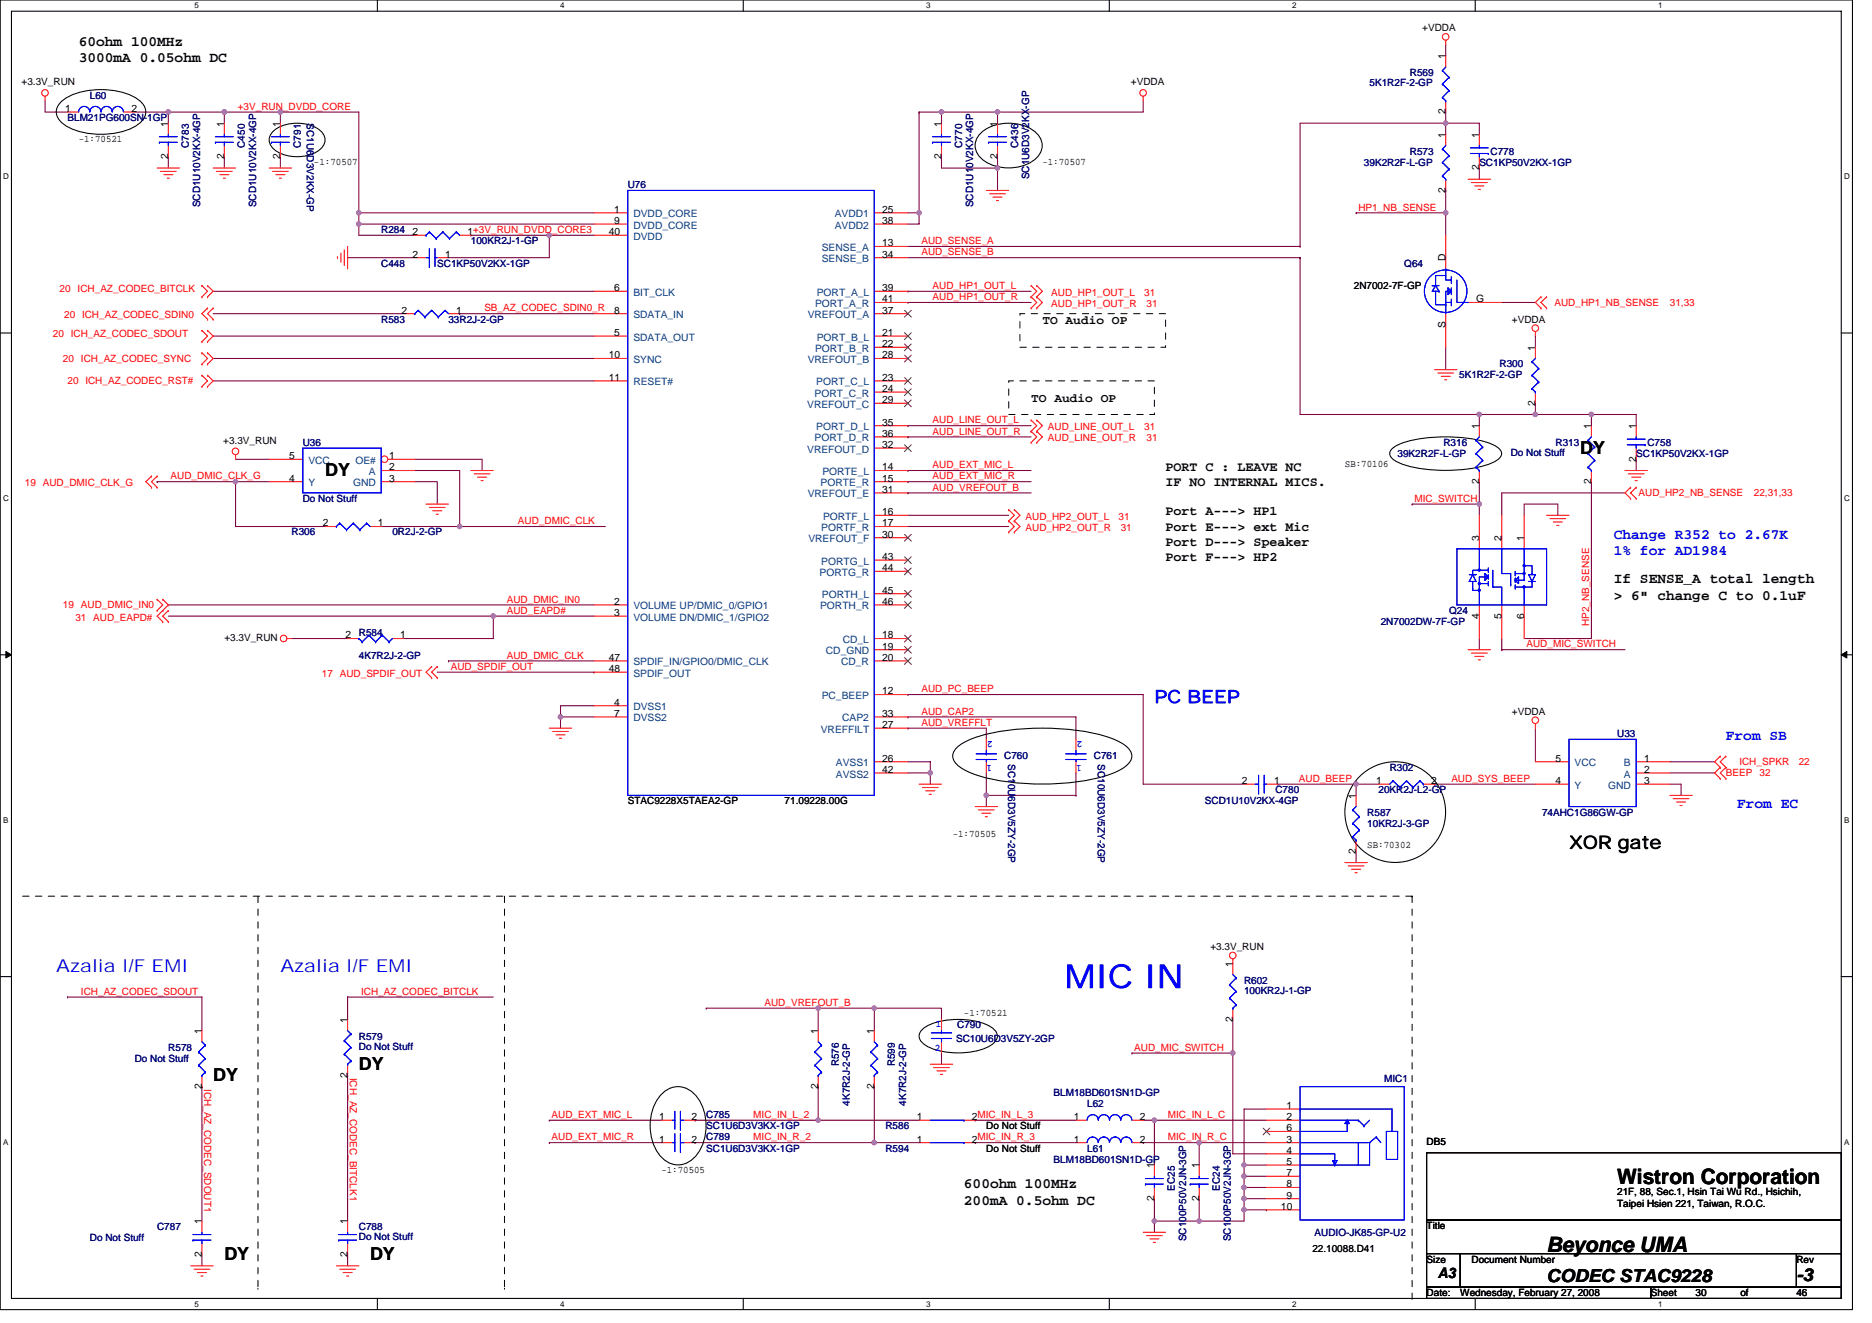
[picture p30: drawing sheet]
<svg xmlns="http://www.w3.org/2000/svg" width="297mm" height="210mm" viewBox="0 0 297 210" stroke-linecap="round" stroke-linejoin="round" font-family="sans-serif">
<defs><g id="words">
<text font-size="5.1" fill="#00f" x="168.9" y="156.8">MIC IN</text>
<g font-size="3.4">
<text x="256.6" y="187.9">Wistron Corporation</text>
<text x="245.4" y="198.7">Beyonce UMA</text>
</g>
<g font-size="2.8">
<text x="250.7" y="72">DY</text>
<text x="51.6" y="75.5">DY</text>
<text x="249" y="134.7">XOR gate</text>
<text x="33.8" y="171.6">DY</text>
<text x="56.9" y="169.8">DY</text>
<text x="35.6" y="200">DY</text>
<text x="58.7" y="200">DY</text>
<text x="245.4" y="203.5">CODEC STAC9228</text>
<text x="285" y="203.3">-3</text>
</g>
<g font-size="2.8" fill="#00f">
<text x="183.2" y="111.6">PC BEEP</text>
<text x="8.9" y="154.2">Azalia I/F EMI</text>
<text x="44.5" y="154.2">Azalia I/F EMI</text>
</g>
<g font-size="2.3">
<text x="12.5" y="7.3">60ohm 100MHz</text>
<text x="12.5" y="9.9">3000mA 0.05ohm DC</text>
<text x="256.1" y="92.6">If SENSE_A total length</text>
<text x="256.1" y="95.2">&gt; 6&quot; change C to 0.1uF</text>
<text x="152.9" y="188.6">600ohm 100MHz</text>
<text x="152.9" y="191.2">200mA 0.5ohm DC</text>
<text x="228.2" y="202.9">A3</text>
</g>
<g font-size="2.3" fill="#00f">
<text x="256.1" y="85.5">Change R352 to 2.67K</text>
<text x="256.1" y="88.1">1% for AD1984</text>
<text x="273.9" y="117.5">From SB</text>
<text x="275.6" y="128.2">From EC</text>
</g>
<g font-size="2.1">
<text x="185" y="74.7">PORT C : LEAVE NC</text>
<text x="185" y="77.1">IF NO INTERNAL MICS.</text>
<text x="185" y="81.8">Port A---&gt; HP1</text>
<text x="185" y="84.2">Port E---&gt; ext Mic</text>
<text x="185" y="86.6">Port D---&gt; Speaker</text>
<text x="185" y="89">Port F---&gt; HP2</text>
</g>
<g font-size="1.9">
<text x="165.4" y="51.4">TO Audio OP</text>
<text x="163.6" y="63.9">TO Audio OP</text>
</g>
<g font-size="1.6">
<text x="225.7" y="5">+VDDA</text>
<text x="229.4" y="9.4" transform="rotate(-90 229.4 9.4)">1</text>
<text x="3.4" y="13.5">+3.3V_RUN</text>
<text x="10.3" y="17.8">1</text>
<text x="20.8" y="17.8">2</text>
<text x="179.4" y="13.5">+VDDA</text>
<text x="12.5" y="22.6">-1:70521</text>
<text x="26.7" y="20.1" transform="rotate(-90 26.7 20.1)">1</text>
<text x="35.6" y="20.1" transform="rotate(-90 35.6 20.1)">1</text>
<text x="44.5" y="20.1" transform="rotate(-90 44.5 20.1)">1</text>
<text x="149.4" y="20.1" transform="rotate(-90 149.4 20.1)">1</text>
<text x="158.3" y="20.1" transform="rotate(-90 158.3 20.1)">1</text>
<text x="229.4" y="21.9" transform="rotate(-90 229.4 21.9)">1</text>
<text x="229.4" y="18.2" transform="rotate(-90 229.4 18.2)">2</text>
<text x="234.7" y="21.9" transform="rotate(-90 234.7 21.9)">1</text>
<text x="26.7" y="25.3" transform="rotate(-90 26.7 25.3)">2</text>
<text x="35.6" y="25.3" transform="rotate(-90 35.6 25.3)">2</text>
<text x="44.5" y="25.3" transform="rotate(-90 44.5 25.3)">2</text>
<text x="49.8" y="26.1">-1:70507</text>
<text x="149.4" y="25.3" transform="rotate(-90 149.4 25.3)">2</text>
<text x="158.3" y="25.3" transform="rotate(-90 158.3 25.3)">2</text>
<text x="165.4" y="26.1">-1:70507</text>
<text x="234.7" y="27.1" transform="rotate(-90 234.7 27.1)">2</text>
<text x="97.5" y="33.8">1</text>
<text x="97.5" y="35.5">9</text>
<text x="140" y="33.8">25</text>
<text x="140" y="35.5">38</text>
<text x="229.4" y="30.6" transform="rotate(-90 229.4 30.6)">2</text>
<text x="65.5" y="40.9">2</text>
<text x="65.5" y="37.3">2</text>
<text x="70.6" y="40.9">1</text>
<text x="74.2" y="37.3">1+3V_RUN_DVDD_CORE3</text>
<text x="96.6" y="37.3">40</text>
<text x="140" y="39.1">13</text>
<text x="140" y="40.9">34</text>
<text x="229.4" y="41.4" transform="rotate(-90 229.4 41.4)">D</text>
<text x="97.5" y="46.2">6</text>
<text x="140" y="46.2">39</text>
<text x="140" y="48">41</text>
<text x="214.8" y="45.9">2N7002-7F-GP</text>
<text x="234.2" y="48">G</text>
<text x="63.7" y="49.8">2</text>
<text x="72.4" y="49.8">1</text>
<text x="97.5" y="53.3">5</text>
<text x="97.5" y="49.8">8</text>
<text x="140" y="53.3">21</text>
<text x="140" y="49.8">37</text>
<text x="229.4" y="52.1" transform="rotate(-90 229.4 52.1)">S</text>
<text x="239.9" y="51.2">+VDDA</text>
<text x="96.6" y="56.9">10</text>
<text x="140" y="55.1">22</text>
<text x="140" y="56.9">28</text>
<text x="243.6" y="55.6" transform="rotate(-90 243.6 55.6)">1</text>
<text x="96.6" y="60.4">11</text>
<text x="140" y="64">29</text>
<text x="140" y="60.4">23</text>
<text x="140" y="62.2">24</text>
<text x="243.6" y="64.4" transform="rotate(-90 243.6 64.4)">2</text>
<text x="35.4" y="70.4">+3.3V_RUN</text>
<text x="140" y="71.1">32</text>
<text x="140" y="67.5">35</text>
<text x="140" y="69.3">36</text>
<text x="234.7" y="68.1" transform="rotate(-90 234.7 68.1)">1</text>
<text x="252.5" y="68.1" transform="rotate(-90 252.5 68.1)">1</text>
<text x="259.6" y="68.1" transform="rotate(-90 259.6 68.1)">1</text>
<text x="45.9" y="76.4">4</text>
<text x="45.9" y="72.9">5</text>
<text x="61.7" y="76.4">3</text>
<text x="61.7" y="74.7">2</text>
<text x="61.7" y="72.9">1</text>
<text x="140" y="74.7">14</text>
<text x="140" y="76.4">15</text>
<text x="213.4" y="74.1">SB:70106</text>
<text x="234.7" y="76.8" transform="rotate(-90 234.7 76.8)">2</text>
<text x="252.5" y="76.8" transform="rotate(-90 252.5 76.8)">2</text>
<text x="259.6" y="73.3" transform="rotate(-90 259.6 73.3)">2</text>
<text x="51.2" y="83.5">2</text>
<text x="60" y="83.5">1</text>
<text x="140" y="81.8">16</text>
<text x="140" y="83.5">17</text>
<text x="140" y="78.2">31</text>
<text x="140" y="88.9">43</text>
<text x="140" y="85.3">30</text>
<text x="234.7" y="85.9" transform="rotate(-90 234.7 85.9)">3</text>
<text x="238.3" y="85.9" transform="rotate(-90 238.3 85.9)">2</text>
<text x="241.8" y="85.9" transform="rotate(-90 241.8 85.9)">1</text>
<text x="97.5" y="96">2</text>
<text x="140" y="90.7">44</text>
<text x="140" y="94.2">45</text>
<text x="140" y="96">46</text>
<text x="35.6" y="101.7">+3.3V_RUN</text>
<text x="54.8" y="101.3">2</text>
<text x="63.5" y="101.3">1</text>
<text x="97.5" y="97.8">3</text>
<text x="140" y="101.3">18</text>
<text x="234.7" y="98.2" transform="rotate(-90 234.7 98.2)">4</text>
<text x="238.3" y="98.2" transform="rotate(-90 238.3 98.2)">5</text>
<text x="241.8" y="98.2" transform="rotate(-90 241.8 98.2)">6</text>
<text x="96.6" y="106.7">48</text>
<text x="96.6" y="104.9">47</text>
<text x="140" y="104.9">20</text>
<text x="140" y="103.1">19</text>
<text x="97.5" y="113.8">7</text>
<text x="97.5" y="112">4</text>
<text x="140" y="113.8">33</text>
<text x="140" y="110.2">12</text>
<text x="239.9" y="113.4">+VDDA</text>
<text x="140" y="115.5">27</text>
<text x="140" y="120.9">26</text>
<text x="140" y="122.7">42</text>
<text x="197" y="124.4">2</text>
<text x="202.2" y="124.4">1</text>
<text x="218.4" y="124.4">1</text>
<text x="227.1" y="124.4">2</text>
<text x="246.8" y="124.4">4</text>
<text x="246.8" y="120.9">5</text>
<text x="260.9" y="120.9">1</text>
<text x="260.9" y="122.7">2</text>
<text x="260.9" y="124.4">3</text>
<text x="99.6" y="127.7">STAC9228X5TAEA2-GP</text>
<text x="124.5" y="127.7">71.09228.00G</text>
<text x="215.2" y="126.8" transform="rotate(-90 215.2 126.8)">1</text>
<text x="151.2" y="132.8">-1:70505</text>
<text x="215.2" y="135.5" transform="rotate(-90 215.2 135.5)">2</text>
<text x="217" y="134.6">SB:70302</text>
<text x="192.1" y="150.8">+3.3V_RUN</text>
<text x="195.6" y="153.4" transform="rotate(-90 195.6 153.4)">1</text>
<text x="152.9" y="161.3">-1:70521</text>
<text x="32" y="164.1" transform="rotate(-90 32 164.1)">1</text>
<text x="55.1" y="162.3" transform="rotate(-90 55.1 162.3)">1</text>
<text x="129.8" y="164.1" transform="rotate(-90 129.8 164.1)">1</text>
<text x="138.7" y="164.1" transform="rotate(-90 138.7 164.1)">1</text>
<text x="195.6" y="162.2" transform="rotate(-90 195.6 162.2)">2</text>
<text x="32" y="172.8" transform="rotate(-90 32 172.8)">2</text>
<text x="55.1" y="171.1" transform="rotate(-90 55.1 171.1)">2</text>
<text x="129.8" y="172.8" transform="rotate(-90 129.8 172.8)">2</text>
<text x="138.7" y="172.8" transform="rotate(-90 138.7 172.8)">2</text>
<text x="104.6" y="177.8">1</text>
<text x="109.7" y="177.8">2</text>
<text x="145.5" y="177.8">1</text>
<text x="154.2" y="177.8">2MIC_IN_L_3</text>
<text x="156.5" y="179.2">Do Not Stuff</text>
<text x="170.4" y="177.8">1</text>
<text x="180.9" y="177.8">2</text>
<text x="204.1" y="177.8">2</text>
<text x="204.1" y="176">1</text>
<text x="204.1" y="179.6">6</text>
<text x="104.6" y="181.3">1</text>
<text x="109.7" y="181.3">2</text>
<text x="145.5" y="181.3">1</text>
<text x="154.2" y="181.3">2MIC_IN_R_3</text>
<text x="156.5" y="182.8">Do Not Stuff</text>
<text x="170.4" y="181.3">1</text>
<text x="180.9" y="181.3">2</text>
<text x="183.2" y="185.4" transform="rotate(-90 183.2 185.4)">1</text>
<text x="190.3" y="185.4" transform="rotate(-90 190.3 185.4)">1</text>
<text x="204.1" y="181.3">3</text>
<text x="204.1" y="183.1">4</text>
<text x="204.1" y="184.9">5</text>
<text x="226.4" y="181.7">DB5</text>
<text x="104.9" y="186.2">-1:70505</text>
<text x="183.2" y="190.6" transform="rotate(-90 183.2 190.6)">2</text>
<text x="190.3" y="190.6" transform="rotate(-90 190.3 190.6)">2</text>
<text x="204.1" y="186.7">7</text>
<text x="204.1" y="188.4">8</text>
<text x="204.1" y="190.2">9</text>
<text x="256.6" y="189.7">21F, 88, Sec.1, Hsin Tai Wu Rd., Hsichih,</text>
<text x="256.6" y="191.5">Taipei Hsien 221, Taiwan, R.O.C.</text>
<text x="32" y="194.3" transform="rotate(-90 32 194.3)">1</text>
<text x="55.1" y="194.3" transform="rotate(-90 55.1 194.3)">1</text>
<text x="203.3" y="192">10</text>
<text x="226.4" y="195.1">Title</text>
<text x="32" y="199.5" transform="rotate(-90 32 199.5)">2</text>
<text x="55.1" y="199.5" transform="rotate(-90 55.1 199.5)">2</text>
<text x="208.2" y="198.8">22.10088.D41</text>
<text x="226.4" y="200.4">Size</text>
<text x="233.5" y="200.4">Document Number</text>
<text x="285" y="200.4">Rev</text>
<text x="226.4" y="205.7">Date:</text>
<text x="231.7" y="205.7">Wednesday, February 27, 2008</text>
<text x="261.9" y="205.7">Sheet</text>
<text x="269" y="205.7">30</text>
<text x="276.2" y="205.7">of</text>
<text x="285" y="205.7">46</text>
</g>
<g font-size="1.6" fill="#000080">
<text x="14.3" y="15.6">L60</text>
<text x="217.3" y="13.7">5K1R2F-2-GP</text>
<text x="223.7" y="12.1">R569</text>
<text x="10.7" y="19.2">BLM21PG600SN-1GP</text>
<text x="30" y="23.5" transform="rotate(-90 30 23.5)">C783</text>
<text x="38.9" y="23.5" transform="rotate(-90 38.9 23.5)">C450</text>
<text x="47.7" y="23.5" transform="rotate(-90 47.7 23.5)">C791</text>
<text x="48.7" y="19.6" transform="rotate(90 48.7 19.6)">SC1U6D3V2KX-GP</text>
<text x="152.7" y="23.5" transform="rotate(-90 152.7 23.5)">C770</text>
<text x="161.5" y="23.5" transform="rotate(-90 161.5 23.5)">C436</text>
<text x="99.6" y="29.9">U76</text>
<text x="163.3" y="28.4" transform="rotate(-90 163.3 28.4)">SC1U6D3V2KX-GP</text>
<text x="216.4" y="26.3">39K2R2F-L-GP</text>
<text x="223.7" y="24.5">R573</text>
<text x="234.7" y="26.3">SC1KP50V2KX-1GP</text>
<text x="236.5" y="24.5">C778</text>
<text x="31.7" y="32.9" transform="rotate(-90 31.7 32.9)">SCD1U10V2KX-4GP</text>
<text x="40.6" y="32.9" transform="rotate(-90 40.6 32.9)">SCD1U10V2KX-4GP</text>
<text x="154.4" y="32.9" transform="rotate(-90 154.4 32.9)">SCD1U10V2KX-4GP</text>
<text x="60.5" y="37">R284</text>
<text x="74.7" y="38.8">100KR2J-1-GP</text>
<text x="60.5" y="42.3">C448</text>
<text x="69.4" y="42.3">SC1KP50V2KX-1GP</text>
<text x="222.8" y="42.3">Q64</text>
<text x="60.5" y="51.2">R583</text>
<text x="71.2" y="51.2">33R2J-2-GP</text>
<text x="231.5" y="59.9">5K1R2F-2-GP</text>
<text x="237.9" y="58.3">R300</text>
<text x="48" y="70.8">U36</text>
<text x="229" y="70.8">R316</text>
<text x="246.8" y="70.8">R313</text>
<text x="261.4" y="70.8">C758</text>
<text x="221.8" y="72.5">39K2R2F-L-GP</text>
<text x="239.7" y="72.4">Do Not Stuff</text>
<text x="259.6" y="72.5">SC1KP50V2KX-1GP</text>
<text x="48" y="79.7">Do Not Stuff</text>
<text x="46.3" y="85">R306</text>
<text x="62.3" y="85">0R2J-2-GP</text>
<text x="56.9" y="101">R584</text>
<text x="219.1" y="99.2">2N7002DW-7F-GP</text>
<text x="229.9" y="97.4">Q24</text>
<text x="56.9" y="104.5">4K7R2J-2-GP</text>
<text x="256.6" y="117">U33</text>
<text x="159.3" y="120.5">C760</text>
<text x="160" y="121.3" transform="rotate(90 160 121.3)">SC10U6D3V5ZY-2GP</text>
<text x="173.6" y="120.5">C761</text>
<text x="174.2" y="121.3" transform="rotate(90 174.2 121.3)">SC10U6D3V5ZY-2GP</text>
<text x="202.4" y="125.9">C780</text>
<text x="218.7" y="125.9">20KR2J-L2-GP</text>
<text x="220.5" y="122.3">R302</text>
<text x="191.2" y="127.7">SCD1U10V2KX-4GP</text>
<text x="217" y="129.4">R587</text>
<text x="217" y="131.2">10KR2J-3-GP</text>
<text x="244.7" y="129.4">74AHC1G86GW-GP</text>
<text x="197.4" y="156.1">R602</text>
<text x="197.4" y="157.7">100KR2J-1-GP</text>
<text x="26.7" y="166.8">R578</text>
<text x="56.9" y="165">R579</text>
<text x="56.9" y="166.6">Do Not Stuff</text>
<text x="151.7" y="165.4">SC10U6D3V5ZY-2GP</text>
<text x="151.9" y="163.2">C790</text>
<text x="21.4" y="168.6">Do Not Stuff</text>
<text x="133.1" y="169.3" transform="rotate(-90 133.1 169.3)">R576</text>
<text x="142" y="169.3" transform="rotate(-90 142 169.3)">R599</text>
<text x="167.2" y="173.9">BLM18BD601SN1D-GP</text>
<text x="219.6" y="171.7">MIC1</text>
<text x="112.1" y="177.4">C785</text>
<text x="112.1" y="179.2">SC1U6D3V3KX-1GP</text>
<text x="134.9" y="175.5" transform="rotate(-90 134.9 175.5)">4K7R2J-2-GP</text>
<text x="140.5" y="179.2">R586</text>
<text x="143.8" y="175.5" transform="rotate(-90 143.8 175.5)">4K7R2J-2-GP</text>
<text x="172.5" y="175.7">L62</text>
<text x="112.1" y="181">C789</text>
<text x="112.1" y="182.8">SC1U6D3V3KX-1GP</text>
<text x="140.5" y="182.8">R594</text>
<text x="167.2" y="184.6">BLM18BD601SN1D-GP</text>
<text x="172.5" y="182.8">L61</text>
<text x="186.4" y="189" transform="rotate(-90 186.4 189)">EC25</text>
<text x="193.5" y="189" transform="rotate(-90 193.5 189)">EC24</text>
<text x="14.3" y="197">Do Not Stuff</text>
<text x="24.9" y="195.2">C787</text>
<text x="56.9" y="195.2">C788</text>
<text x="56.9" y="196.8">Do Not Stuff</text>
<text x="188.2" y="197" transform="rotate(-90 188.2 197)">SC100P50V2JN-3GP</text>
<text x="195.3" y="197" transform="rotate(-90 195.3 197)">SC100P50V2JN-3GP</text>
<text x="208.6" y="196.1">AUDIO-JK85-GP-U2</text>
</g>
<g font-size="1.6" fill="#f00">
<text x="37.7" y="17.4">+3V_RUN_DVDD_CORE</text>
<text x="215.5" y="33.4">HP1_NB_SENSE</text>
<text x="146.2" y="38.8">AUD_SENSE_A</text>
<text x="146.2" y="40.5">AUD_SENSE_B</text>
<text x="9.5" y="46.4">20 ICH_AZ_CODEC_BITCLK</text>
<text x="148" y="47.6">AUD_HP1_OUT_R</text>
<text x="148" y="45.9">AUD_HP1_OUT_L</text>
<text x="166.8" y="46.9">AUD_HP1_OUT_L</text>
<text x="181.6" y="46.9">31</text>
<text x="8.4" y="53.5">20 ICH_AZ_CODEC_SDOUT</text>
<text x="10.2" y="50.5">20 ICH_AZ_CODEC_SDIN0</text>
<text x="76.9" y="49.4">SB_AZ_CODEC_SDIN0_R</text>
<text x="166.8" y="48.7">AUD_HP1_OUT_R</text>
<text x="181.9" y="48.7">31</text>
<text x="246.7" y="48.5">AUD_HP1_NB_SENSE</text>
<text x="265" y="48.5">31,33</text>
<text x="10" y="57.4">20 ICH_AZ_CODEC_SYNC</text>
<text x="10.7" y="61">20 ICH_AZ_CODEC_RST#</text>
<text x="148" y="69">AUD_LINE_OUT_R</text>
<text x="148" y="67.2">AUD_LINE_OUT_L</text>
<text x="166.3" y="68.3">AUD_LINE_OUT_L</text>
<text x="166.3" y="70">AUD_LINE_OUT_R</text>
<text x="181.6" y="68.3">31</text>
<text x="181.9" y="70">31</text>
<text x="4" y="77.2">19 AUD_DMIC_CLK_G</text>
<text x="27.1" y="76.1">AUD_DMIC_CLK_G</text>
<text x="148" y="74.3">AUD_EXT_MIC_L</text>
<text x="148" y="76.1">AUD_EXT_MIC_R</text>
<text x="148" y="77.9">AUD_VREFOUT_B</text>
<text x="82.2" y="83.2">AUD_DMIC_CLK</text>
<text x="162.7" y="82.5">AUD_HP2_OUT_L</text>
<text x="177.5" y="82.5">31</text>
<text x="224.4" y="79.7">MIC_SWITCH</text>
<text x="260" y="78.8">AUD_HP2_NB_SENSE</text>
<text x="278.3" y="78.8">22,31,33</text>
<text x="162.7" y="84.3">AUD_HP2_OUT_R</text>
<text x="177.8" y="84.3">31</text>
<text x="80.4" y="95.7">AUD_DMIC_IN0</text>
<text x="10" y="96.5">19 AUD_DMIC_IN0</text>
<text x="12" y="98.5">31 AUD_EAPD#</text>
<text x="80.4" y="97.4">AUD_EAPD#</text>
<text x="252.2" y="99.4" transform="rotate(-90 252.2 99.4)">HP2_NB_SENSE</text>
<text x="51.1" y="107.4">17 AUD_SPDIF_OUT</text>
<text x="71.5" y="106.3">AUD_SPDIF_OUT</text>
<text x="80.4" y="104.5">AUD_DMIC_CLK</text>
<text x="242.2" y="102.8">AUD_MIC_SWITCH</text>
<text x="146.2" y="109.9">AUD_PC_BEEP</text>
<text x="146.2" y="113.4">AUD_CAP2</text>
<text x="146.2" y="115.2">AUD_VREFFLT</text>
<text x="206.1" y="124.1">AUD_BEEP</text>
<text x="230.3" y="124.1">AUD_SYS_BEEP</text>
<text x="273.9" y="123.2">BEEP</text>
<text x="276" y="121.4">ICH_SPKR</text>
<text x="279.2" y="123.2">32</text>
<text x="285.4" y="121.4">22</text>
<text x="12.8" y="157.9">ICH_AZ_CODEC_SDOUT</text>
<text x="57.3" y="157.9">ICH_AZ_CODEC_BITCLK</text>
<text x="121.3" y="159.7">AUD_VREFOUT_B</text>
<text x="180" y="166.8">AUD_MIC_SWITCH</text>
<text x="32.4" y="172.8" transform="rotate(90 32.4 172.8)">ICH_AZ_CODEC_SDOUT1</text>
<text x="55.5" y="171" transform="rotate(90 55.5 171)">ICH_AZ_CODEC_BITCLK1</text>
<text x="87.5" y="177.4">AUD_EXT_MIC_L</text>
<text x="119.5" y="177.4">MIC_IN_L_2</text>
<text x="185.3" y="177.4">MIC_IN_L_C</text>
<text x="87.5" y="181">AUD_EXT_MIC_R</text>
<text x="119.5" y="181">MIC_IN_R_2</text>
<text x="185.3" y="181">MIC_IN_R_C</text>
</g>
<g font-size="1.6" fill="#004080">
<text x="100.5" y="34.5">DVDD_CORE</text>
<text x="132.5" y="34.5">AVDD1</text>
<text x="100.5" y="36.3">DVDD_CORE</text>
<text x="100.5" y="38.1">DVDD</text>
<text x="130.4" y="39.8">SENSE_A</text>
<text x="130.4" y="41.6">SENSE_B</text>
<text x="132.5" y="36.3">AVDD2</text>
<text x="100.5" y="46.9">BIT_CLK</text>
<text x="129.6" y="46.9">PORT_A_L</text>
<text x="100.5" y="50.5">SDATA_IN</text>
<text x="128.2" y="50.5">VREFOUT_A</text>
<text x="129.3" y="48.7">PORT_A_R</text>
<text x="100.5" y="54.1">SDATA_OUT</text>
<text x="100.5" y="57.6">SYNC</text>
<text x="128.2" y="57.6">VREFOUT_B</text>
<text x="129.3" y="55.8">PORT_B_R</text>
<text x="129.6" y="54.1">PORT_B_L</text>
<text x="100.5" y="61.2">RESET#</text>
<text x="128.1" y="64.7">VREFOUT_C</text>
<text x="129.2" y="62.9">PORT_C_R</text>
<text x="129.5" y="61.2">PORT_C_L</text>
<text x="128.1" y="71.8">VREFOUT_D</text>
<text x="129.2" y="70.1">PORT_D_R</text>
<text x="129.5" y="68.3">PORT_D_L</text>
<text x="48.9" y="77.2">Y</text>
<text x="48.9" y="73.6">VCC</text>
<text x="56" y="77.2">GND</text>
<text x="56.4" y="73.6">OE#</text>
<text x="58.5" y="75.4">A</text>
<text x="130.2" y="77.2">PORTE_R</text>
<text x="130.5" y="75.4">PORTE_L</text>
<text x="128.2" y="79">VREFOUT_E</text>
<text x="130.6" y="82.5">PORTF_L</text>
<text x="128.3" y="86.1">VREFOUT_F</text>
<text x="130.3" y="89.6">PORTG_L</text>
<text x="130.3" y="84.3">PORTF_R</text>
<text x="130" y="91.4">PORTG_R</text>
<text x="130.4" y="95">PORTH_L</text>
<text x="100.5" y="96.7">VOLUME UP/DMIC_0/GPIO1</text>
<text x="100.5" y="98.5">VOLUME DN/DMIC_1/GPIO2</text>
<text x="130.1" y="96.7">PORTH_R</text>
<text x="100.5" y="107.4">SPDIF_OUT</text>
<text x="100.5" y="105.6">SPDIF_IN/GPIO0/DMIC_CLK</text>
<text x="131" y="103.8">CD_GND</text>
<text x="133.5" y="105.6">CD_R</text>
<text x="133.7" y="102.1">CD_L</text>
<text x="100.5" y="112.7">DVSS1</text>
<text x="130.4" y="111">PC_BEEP</text>
<text x="100.5" y="114.5">DVSS2</text>
<text x="130.2" y="116.3">VREFFILT</text>
<text x="133.6" y="114.5">CAP2</text>
<text x="132.6" y="121.6">AVSS1</text>
<text x="132.6" y="123.4">AVSS2</text>
<text x="249.8" y="125.2">Y</text>
<text x="249.8" y="121.6">VCC</text>
<text x="255.2" y="125.2">GND</text>
<text x="257.7" y="121.6">B</text>
<text x="257.7" y="123.4">A</text>
</g>
<g font-size="1.6" fill="#00f">
<text x="157.6" y="117.6" transform="rotate(180 157.6 117.6)">2</text>
<text x="171.8" y="117.6" transform="rotate(180 171.8 117.6)">2</text>
<text x="157.4" y="121.4" transform="rotate(180 157.4 121.4)">1</text>
<text x="171.6" y="121.4" transform="rotate(180 171.6 121.4)">1</text>
<text x="148.3" y="166.8">2</text>
<text x="148.5" y="163">1</text>
</g>
<g font-size="1.3">
<text x="30.8" y="1.3">5</text>
<text x="88.9" y="1.3">4</text>
<text x="147" y="1.3">3</text>
<text x="205" y="1.3">2</text>
<text x="263.1" y="1.3">1</text>
<text x=".5" y="28.4">D</text>
<text x="292.6" y="28.4">D</text>
<text x=".5" y="79.5">C</text>
<text x="292.6" y="79.5">C</text>
<text x=".5" y="130.6">B</text>
<text x="292.6" y="130.6">B</text>
<text x=".5" y="181.7">A</text>
<text x="292.6" y="181.7">A</text>
<text x="30.8" y="207.4">5</text>
<text x="88.9" y="207.4">4</text>
<text x="147" y="207.4">3</text>
<text x="205" y="207.4">2</text>
<text x="263.1" y="207.4">1</text>
</g>
</g></defs>
<path d="M0 0h293.9v207.9h-293.9zM1.8 1.8h290.4v204.3h-290.4z" fill="none" stroke="#000" stroke-width=".17"/>
<g fill="#fff">
<path d="M30.8 .2h.7v1.4h-.7z"/>
<path d="M30.8 206.3h.7v1.4h-.7z"/>
</g>
<path d="M59.9 0v1.8M59.9 206.1v1.8" fill="none" stroke="#000" stroke-width=".17"/>
<g fill="#fff">
<path d="M88.9 .2h.7v1.4h-.7z"/>
<path d="M88.9 206.3h.7v1.4h-.7z"/>
</g>
<path d="M117.9 0v1.8M117.9 206.1v1.8" fill="none" stroke="#000" stroke-width=".17"/>
<g fill="#fff">
<path d="M147 .2h.7v1.4h-.7z"/>
<path d="M147 206.3h.7v1.4h-.7z"/>
</g>
<path d="M176 0v1.8M176 206.1v1.8" fill="none" stroke="#000" stroke-width=".17"/>
<g fill="#fff">
<path d="M205 .2h.7v1.4h-.7z"/>
<path d="M205 206.3h.7v1.4h-.7z"/>
</g>
<path d="M234.1 0v1.8M234.1 206.1v1.8" fill="none" stroke="#000" stroke-width=".17"/>
<g fill="#fff">
<path d="M263.1 .2h.7v1.4h-.7z"/>
<path d="M263.1 206.3h.7v1.4h-.7z"/>
<path d="M.5 27.3h.9v1.4h-.9z"/>
<path d="M292.6 27.3h.9v1.4h-.9z"/>
<path d="M.5 78.4h.9v1.4h-.9z"/>
<path d="M292.6 78.4h.9v1.4h-.9z"/>
</g>
<path d="M0 52.9h1.8M292.2 52.9h1.7" fill="none" stroke="#000" stroke-width=".17"/>
<g fill="#fff">
<path d="M.5 129.5h.8v1.4h-.8z"/>
<path d="M292.6 129.5h.9v1.4h-.9z"/>
</g>
<path d="M0 103.9h1.8M292.2 103.9h1.7" fill="none" stroke="#000" stroke-width=".17"/>
<path d="M.9 103.4l.9 .5-.9 .5zM292.2 103.9l.8-.5v1z" fill="#000" stroke="#000" stroke-width=".16"/>
<g fill="#fff">
<path d="M.5 180.5h.8v1.4h-.8z"/>
<path d="M292.6 180.5h.9v1.4h-.9z"/>
</g>
<g fill="none" stroke="#000" stroke-width=".17">
<path d="M9.7 16.1a10.3 10.3 0 0 1 7.5-1.8 8.8 8.8 0 0 1 5.1 1.8 2.07 2.07 0 0 1 0 3.3 10.3 10.3 0 0 1-7.4 1.9 8.7 8.7 0 0 1-5.2-1.9 2.07 2.07 0 0 1 0-3.3zM43.5 20.7a6.4 6.4 0 0 1 7.3 0 1.83 1.83 0 0 1 0 3 6.3 6.3 0 0 1-7.3 0 1.84 1.84 0 0 1 0-3zM155.4 21.3a6.9 6.9 0 0 1 9.2 0 2.65 2.65 0 0 1-.5 4.1 7.2 7.2 0 0 1-8.1 0 2.69 2.69 0 0 1-.6-4.1zM221 71.2a11.1 11.1 0 0 1 5.6-1.7 23.6 23.6 0 0 1 10 .9 2.21 2.21 0 0 1 1.7 1.6 2.22 2.22 0 0 1-1.7 1.6 24 24 0 0 1-14.4 0 2.22 2.22 0 0 1-1.7-1.6l.1-.4zM151.6 118.9a10.6 10.6 0 0 1 5.7-2.5 39.8 39.8 0 0 1 18.7 .7 6 6 0 0 1 3.5 2.3 1.85 1.85 0 0 1-.9 2.2 15.2 15.2 0 0 1-6.5 2.3 39.6 39.6 0 0 1-17.3-1 6 6 0 0 1-3.5-2.3l-.1-.6 .1-.6zM0 155h1.8M292.2 155h1.7M105 173.7a3.6 3.6 0 0 1 5.7 .6 7.9 7.9 0 0 1-.5 9.4 3.5 3.5 0 0 1-5.7-.6 8 8 0 0 1 .5-9.4zM146.2 163.5a7.4 7.4 0 0 1 4.7-1.7 11 11 0 0 1 6.5 1.3 1.48 1.48 0 0 1 .9 1.3 1.48 1.48 0 0 1-.9 1.4 11.4 11.4 0 0 1-8.5 .9 4.6 4.6 0 0 1-3-1.8l-.1-.5 .1-.4zM226.4 199h5.3v5.3h-5.3zM226.4 183h65.8v10.6h-65.8zM226.4 193.6h65.8v5.4h-65.8z"/>
<path d="M231.7 199h53.3v5.3h-53.3zM285 199h7.2v5.3h-7.2zM226.4 204.3h35.5v1.8h-35.5zM261.9 204.3h30.3v1.8h-30.3z"/>
<circle cx="221.4" cy="128.9" r="8"/>
</g>
<g fill="none" stroke="#800040" stroke-width=".17">
<path d="M7.2 16v1.8h3.5M21.4 17.8h5.3M26.7 17.8h.1M26.7 17.8v1.8M26.7 17.8h17.8M35.6 17.8h.1M35.6 17.8v1.8M44.5 17.8h.1M44.5 17.8h12.4v16M44.5 17.8v1.8M145.8 17.8h.1M145.8 17.8h3.6"/>
<path d="M145.8 17.8v16M149.4 17.8v1.8M149.4 17.8h.1M158.3 17.8v1.8M158.3 17.8h.1M181.4 16v1.8h-32M229.4 17.8v1.8M229.4 7.1v1.8M229.4 19.6h5.3v1.7M229.4 19.6h.1M229.4 19.6h-23.1v19.5M229.4 19.6v1.7"/>
<path d="M26.7 24.9v1.8M35.6 24.9v1.8M44.5 24.9v1.8M56.9 35.6h37.4M56.9 33.8v1.8M56.9 35.6h.1M56.9 33.8h.1M56.9 35.6v1.7h8.9M56.9 33.8h37.4M74.7 37.3h12.5v3.6h-16M74.7 37.3h.1M87.2 37.3h.1"/>
<path d="M87.2 37.3h7.1M144.1 33.8h1.7v1.8h-1.7M144.1 39.1h62.2M149.4 24.9v1.8h8.9v-1.8M158.3 26.7h.1M158.3 26.7v3.5M206.3 39.1h.1M215.2 33.8h.1M215.2 33.8h14.2M229.4 30.2h.1M229.4 33.8v3.5M229.4 30.2v3.6"/>
<path d="M234.7 26.7v1.7M33.8 56.9h60.5M33.8 53.3h60.5M33.8 46.2h60.5M33.8 49.8h30.2M55.2 40.9h10.6M72.9 49.8h.1M72.9 49.8h21.4M144.1 48h.1M144.1 46.2h.1M144.1 48h19.5M144.1 46.2h19.5"/>
<path d="M144.1 40.9h62.2M206.3 40.9v24.9h28.4M206.3 40.9h.1M229.4 55.1v3.6M238.3 48h5.3M243.6 53.3v1.8M24.9 76.5h.1M24.9 76.5h17.8M33.8 60.5h60.5M37.4 76.5h.1M37.4 72.9h5.3M37.4 76.5v7.1h14.2"/>
<path d="M65.8 72.9h10.7v1.8M65.8 74.7h7.1v8.9M65.8 76.5h3.6v3.5M144.1 69.3h.1M144.1 67.6h.1M144.1 74.7h.1M144.1 76.5h.1M144.1 78.2h.1M144.1 69.3h19.5M144.1 67.6h19.5M144.1 74.7h19.5M144.1 76.5h19.5"/>
<path d="M144.1 78.2h19.5M234.7 65.8v1.8M234.7 65.8h24.9v1.8M234.7 65.8h.1M234.7 76.5v3.5M243.6 64v1.8M243.6 65.8h.1M252.5 76.5h.1M252.5 65.8h.1M252.5 76.5v24.8h-10.7M252.5 65.8v1.8M257.8 78.2h-19.5v3.6"/>
<path d="M259.6 72.9v1.8M26.7 96h.1M26.7 97.8h51.6M26.7 96h67.6M60.5 83.6h12.4M72.9 83.6h.1M72.9 83.6h23.2M78.3 97.8h.1M78.3 97.8v3.5h-14.3M78.3 97.8h16M144.1 83.6h16M144.1 81.8h16"/>
<path d="M224.1 80h10.6v1.8M224.1 80h.1M241.8 81.8v-1.8h5.4v1.8M46.3 101.3h8.9M69.4 106.7h24.9M71.2 104.9h.1M71.2 104.9h23.1M88.9 113.8h.1M88.9 113.8h5.4M88.9 113.8v1.8M94.3 112h-5.4v1.8M94.3 106.7h.1"/>
<path d="M144.1 110.2h.1M144.1 113.8h26.6v3.5M144.1 115.6h.1M144.1 113.8h.1M144.1 115.6h12.4v1.7M144.1 110.2h37.3v14.3h16M234.7 101.3v1.8M238.3 101.3v1.8M238.3 103.1h.1M238.3 103.1h19.5M243.6 115.6v5.3M144.1 120.9h3.5v1.8"/>
<path d="M144.1 122.7h3.5M147.6 122.7h.1M147.6 122.7v1.8M156.5 126.2v1.8M156.5 122.7v3.5M156.5 126.2h14.2M170.7 122.7v3.5M170.7 126.2h.1M202.7 124.5h16M202.7 124.5h.1M215.2 124.5h.1M215.2 135.1v1.8"/>
<path d="M215.2 124.5v1.7M227.6 124.5h.1M227.6 124.5h16M265 124.5h1.7v1.7M265 122.7h7.1M265 120.9h7.1M10.7 158.2h.1M10.7 158.2h21.3v5.4M55.2 158.2h.1M55.2 158.2v3.6M55.2 158.2h23.1M32 172.5h.1"/>
<path d="M32 172.5v21.3M55.2 170.7h.1M55.2 170.7v23.1M87.2 177.8h.1M87.2 177.8h17.7M110.3 177.8h.1M110.3 177.8h19.5M112.1 160h.1M112.1 160h26.6M129.8 172.5h.1M129.8 160v3.6M129.8 160h.1"/>
<path d="M129.8 177.8h16M129.8 172.5v5.3M138.7 172.5h.1M138.7 160v3.6M138.7 160h10.7v1.8M138.7 172.5v8.9M149.4 167.1v1.8M154.7 177.8h.1M154.7 177.8h16M179.6 167.1h.1M179.6 167.1h16M181.4 177.8h1.8"/>
<path d="M183.2 177.8h.1M183.2 177.8v7.1M183.2 177.8h17.8M195.6 167.1v16h5.4M195.6 167.1h.1M195.6 161.8v5.3M201 176h-3.6v8.9M32 199.1v1.8M55.2 199.1v1.8M87.2 181.4h.1M87.2 181.4h17.7M110.3 181.4h.1"/>
<path d="M110.3 181.4h28.4M138.7 181.4h7.1M154.7 181.4h.1M154.7 181.4h16M181.4 181.4h.1M181.4 181.4h19.6M183.2 190.2v3.6M183.2 193.8v1.8M183.2 193.8h7.1M190.3 181.4h.1M190.3 181.4v3.5M190.3 190.2v3.6"/>
<path d="M190.3 193.8h.1M197.4 184.9h3.6M197.4 192v1.8h-7.1M197.4 188.5h3.6M197.4 186.7h.1M197.4 184.9h.1M197.4 186.7h3.6M197.4 190.2h3.6M197.4 188.5h.1M197.4 190.2h.1M197.4 184.9v7.1M197.4 192h3.6"/>
<path d="M201 192h.1"/>
</g>
<g fill="#f0f" stroke="#f0f" stroke-width=".17">
<circle cx="147.6" cy="122.7" r=".35"/>
<circle cx="35.6" cy="17.8" r=".35"/>
<circle cx="44.5" cy="17.8" r=".35"/>
<circle cx="26.7" cy="17.8" r=".35"/>
<circle cx="145.8" cy="33.8" r=".35"/>
<circle cx="252.5" cy="65.8" r=".35"/>
<circle cx="234.7" cy="80" r=".35"/>
<circle cx="215.2" cy="124.4" r=".35"/>
<circle cx="129.8" cy="177.8" r=".35"/>
<circle cx="229.4" cy="33.8" r=".35"/>
<circle cx="183.2" cy="177.8" r=".35"/>
<circle cx="190.3" cy="181.3" r=".35"/>
<circle cx="229.4" cy="19.5" r=".35"/>
<circle cx="138.7" cy="181.3" r=".35"/>
<circle cx="195.6" cy="167.1" r=".35"/>
<circle cx="197.4" cy="186.7" r=".35"/>
<circle cx="197.4" cy="184.9" r=".35"/>
<circle cx="138.7" cy="160" r=".35"/>
<circle cx="129.8" cy="160" r=".35"/>
<circle cx="149.4" cy="17.8" r=".35"/>
<circle cx="158.3" cy="26.7" r=".35"/>
<circle cx="56.9" cy="35.5" r=".35"/>
<circle cx="234.7" cy="65.8" r=".35"/>
<circle cx="88.9" cy="113.8" r=".35"/>
<circle cx="243.6" cy="65.8" r=".35"/>
<circle cx="87.1" cy="37.3" r=".35"/>
<circle cx="56.9" cy="33.8" r=".35"/>
<circle cx="158.3" cy="17.8" r=".35"/>
<circle cx="183.2" cy="193.8" r=".35"/>
<circle cx="190.3" cy="193.8" r=".35"/>
<circle cx="156.5" cy="126.2" r=".35"/>
<circle cx="72.9" cy="83.6" r=".35"/>
<circle cx="37.4" cy="76.4" r=".35"/>
<circle cx="78.3" cy="97.8" r=".35"/>
<circle cx="197.4" cy="188.5" r=".35"/>
<circle cx="197.4" cy="192" r=".35"/>
<circle cx="197.4" cy="190.2" r=".35"/>
</g>
<g fill="none" stroke="#f00" stroke-width=".17">
<path d="M7.2 15.3v.7M10.7 17.8h1.8M19.6 17.8h1.8M181.4 15.3v.7M229.4 6.4v.7M229.4 8.9v1.8M229.4 16v1.8M24.9 26.7h3.6M25.5 27.2h2.5M26 27.7h1.4M26.5 28.3h.4M33.8 26.7h3.6"/>
<path d="M34.4 27.2h2.4M34.9 27.7h1.4M35.4 28.3h.4M42.7 26.7h3.6M43.2 27.2h2.5M43.8 27.7h1.4M44.3 28.3h.4M54.6 39.6v2.5M55.2 39.1v3.6M156.5 30.2h3.6M157 30.8h2.5M157.6 31.3h1.4"/>
<path d="M158.1 31.8h.4M229.4 21.3v1.8M229.4 28.4v1.8M233 28.4h3.5M233.5 29h2.5M234 29.5h1.5M234.6 30.1h.3M32 52.5h.1M32 54.2h.1M32 45.3h.1M32 47.1h.1M32 57.8h.1"/>
<path d="M32 56h.1M32 59.6h.1M32 52.5l.9 .8-.9 .9M32 45.3l.9 .9-.9 .9M32 56l.9 .9-.9 .9M32 59.6l.9 .9-.9 .8M32.9 54.2h.1M32.9 52.5h.1M32.9 48.9h.1M32.9 50.7h.1M32.9 47.1h.1M32.9 45.3h.1"/>
<path d="M32.9 56h.1M32.9 57.8h.1M32.9 59.6h.1M32.9 52.5l.9 .8-.9 .9M32.9 48.9l-.9 .9 .9 .9M32.9 45.3l.9 .9-.9 .9M32.9 56l.9 .9-.9 .9M32.9 59.6l.9 .9-.9 .8M33.8 48.9h.1M33.8 50.7h.1M33.8 48.9l-.9 .9 .9 .9M53.5 40.7v.4"/>
<path d="M54.1 40.2v1.4M64 49.8h1.8M71.2 49.8h1.7M163.6 45.3h.1M163.6 47.1h.1M163.6 48.9h.1M163.6 45.3l.9 .9-.9 .9M163.6 47.1l.9 .9-.9 .9M164.5 45.3h.1M164.5 47.1h.1M164.5 48.9h.1M164.5 45.3l.9 .9-.9 .9"/>
<path d="M164.5 47.1l.9 .9-.9 .9M227.6 58.7h3.6M228.2 59.2h2.4M228.7 59.7h1.4M243.6 52.6v.7M244.5 47.1h.1M244.5 48.9h.1M244.5 47.1l-.9 .9 .9 .9M245.4 48.9h.1M245.4 47.1h.1M245.4 47.1l-.9 .9 .9 .9M24 75.6h.1"/>
<path d="M24 77.3h.1M24 75.6l-.8 .9 .8 .8M24.9 75.6h.1M24.9 77.3h.1M24.9 75.6l-.9 .9 .9 .8M32 61.3h.1M32.9 61.3h.1M37.4 72.2v.7M74.7 74.7h3.6M75.2 75.2h2.5M75.8 75.7h1.4M76.3 76.3h.4"/>
<path d="M163.6 66.7h.1M163.6 68.5h.1M163.6 70.2h.1M163.6 66.7l.9 .9-.9 .9M163.6 68.5l.9 .8-.9 .9M164.5 66.7h.1M164.5 68.5h.1M164.5 70.2h.1M164.5 66.7l.9 .9-.9 .9M164.5 68.5l.9 .8-.9 .9M229.2 60.3h.4M257.8 74.7h3.6"/>
<path d="M258.4 75.2h2.5M258.7 77.3h.1M258.7 79.1h.1M258.7 77.3l-.9 .9 .9 .9M258.9 75.7h1.4M259.5 76.3h.3M259.6 79.1h.1M259.6 77.3h.1M259.6 77.3l-.9 .9 .9 .9M259.6 67.6v1.7M259.6 71.1v1.8M24.9 96.9h.1"/>
<path d="M24.9 95.1h.1M24.9 95.1l.9 .9-.9 .9M25.8 96.9h.1M25.8 98.7h.1M25.8 95.1h.1M25.8 95.1l.9 .9-1.8 1.8 .9 .9M26.7 96.9h.1M26.7 98.7h.1M26.7 96.9l-.9 .9 .9 .9M67.6 80h3.6M68.1 80.5h2.5M68.7 81.1h1.4"/>
<path d="M69.2 81.6h.4M160.1 82.7h.1M160.1 84.5h.1M160.1 80.9h.1M160.1 82.7l.8 .9-.8 .9M160.1 80.9l.8 .9-.8 .9M160.9 82.7h.1M160.9 84.5h.1M160.9 80.9h.1M160.9 82.7l.9 .9-.9 .9M160.9 80.9l.9 .9-.9 .9M234.7 81.8v5.3"/>
<path d="M234.7 96v5.3M238.3 81.8v5.3M238.3 96v5.3M241.8 81.8v5.3M241.8 96v5.3M245.4 81.8h3.6M245.9 82.3h2.5M246.5 82.8h1.4M247 83.4h.4M45.5 101.3h.8M68.5 105.8h.1M68.5 107.6h.1"/>
<path d="M68.5 105.8l-.9 .9 .9 .9M69.4 105.8h.1M69.4 107.6h.1M69.4 105.8l-.9 .9 .9 .9M87.2 115.6h3.5M87.7 116.1h2.5M88.2 116.6h1.5M88.8 117.2h.3M156.5 117.3v1.8M170.7 117.3v1.8M233 103.1h3.5M233.5 103.7h2.5"/>
<path d="M234 104.2h1.5M234.6 104.7h.3M243.6 114.9v.7M145.8 124.5h3.6M146.4 125h2.5M146.9 125.5h1.4M147.4 126.1h.4M154.7 128h3.6M155.3 128.5h2.5M155.8 129.1h1.4M156.3 129.6h.4M156.5 120.9v1.8"/>
<path d="M170.7 120.9v1.8M213.4 136.9h3.6M213.9 137.4h2.5M214.5 138h1.4M215 138.5h.3M265 126.2h3.5M265.5 126.8h2.5M266 127.3h1.5M266.6 127.8h.3M273 120h.1M273 121.8h.1M273 123.6h.1"/>
<path d="M273 120l-.9 .9 .9 .9M273 121.8l-.9 .9 .9 .9M273.9 121.8h.1M273.9 120h.1M273.9 123.6h.1M273.9 120l-.9 .9 .9 .9M273.9 121.8l-.9 .9 .9 .9M195.6 152.2v.7M147.6 168.9h3.6M148.1 169.4h2.5M148.7 170h1.4M149.2 170.5h.4"/>
<path d="M149.4 161.8v1.8M149.4 165.4v1.7M145.8 181.4h1.8M152.9 181.4h1.8M181.4 195.6h3.6M181.9 196.1h2.5M182.5 196.6h1.4M183 197.2h.3M183.2 184.9v1.8M183.2 188.5v1.7M30.3 200.9h3.5M30.8 201.4h2.5"/>
<path d="M31.3 202h1.5M31.9 202.5h.3M53.4 200.9h3.5M53.9 201.4h2.5M54.4 202h1.5M55 202.5h.3"/>
<circle cx="7.1" cy="14.7" r=".52"/>
<circle cx="181.4" cy="14.7" r=".52"/>
<circle cx="229.4" cy="5.9" r=".52"/>
<circle cx="243.6" cy="52.1" r=".52"/>
<circle cx="37.4" cy="71.6" r=".52"/>
<circle cx="45" cy="101.3" r=".52"/>
<circle cx="243.6" cy="114.3" r=".52"/>
<circle cx="195.6" cy="151.6" r=".52"/>
</g>
<path d="M161.8 49.8h23.2v5.3h-23.2zM160.1 60.5h23.1v5.3h-23.1zM3.6 142.2h220.5M40.9 142.2v62.3M80 142.2v62.3M224.1 142.2h.1M224.1 142.2v63.9M40.9 204.5h.1M80 204.5h.1M224.1 206.1h.1" fill="none" stroke="#000" stroke-width=".16" stroke-dasharray="1 1 1 1 1 1 1 1"/>
<g fill="none" stroke="#00f" stroke-width=".17">
<path d="M12.5 17.8a.88 .88 0 0 1 .9-.9 .88 .88 0 0 1 .8 .9M14.3 17.8a.88 .88 0 0 1 .8-.9 .88 .88 0 0 1 .9 .9 .89 .89 0 0 1 .9-.9 .89 .89 0 0 1 .9 .9 .89 .89 0 0 1 .9-.9 .89 .89 0 0 1 .9 .9M228.9 11.2h.1M228.9 13.3h.1M228.9 15.5h.1M228.9 11.2l1 1.1M228.9 13.3l1 1.1M228.9 15.5l.5 .5M229.4 16h.1M229.4 10.7l-.5 .5M229.9 12.3h.1M229.9 14.4h.1"/>
<path d="M229.9 12.3l-1 1M229.9 14.4l-1 1.1M228.9 23.6h.1M228.9 25.8h.1M228.9 27.9h.1M228.9 23.6l1 1.1M228.9 25.8l1 1M228.9 27.9l.5 .5M229.4 28.4h.1M229.4 23.1l-.5 .5M229.9 24.7h.1M229.9 26.8h.1"/>
<path d="M229.9 24.7l-1 1.1M229.9 26.8l-1 1.1M65.8 49.8h.1M66.4 49.3h.1M66.4 49.3l1 1M66.4 49.3l-.6 .5M67.4 50.3h.1M68.5 49.3h.1M68.5 49.3l1.1 1M68.5 49.3l-1.1 1M69.6 50.3h.1M70.6 49.3h.1"/>
<path d="M70.6 49.3l.6 .5M70.6 49.3l-1 1M258.2 69.7h2.8M258.2 70.6h2.8M259.6 69.3v.4M259.6 70.6v.5M261 70.6h.1M231.2 87.1h14.2v8.9h-14.2zM233.7 91.2l.5 1.1h-1.1zM233.7 91.2h.1M233.7 92.3v1.2M233.7 93.3v.4h1"/>
<path d="M234.6 93.6h.2v.2h-.2zM234.6 92.5h.2v.2h-.2zM234.6 90.4h.2v.2h-.2zM234.7 87.1v3.4M234.7 90.5h1.5M234.7 90.5h-1v.7h.5h-1.1M234.7 92.6h1.5M235.6 91h.1M235.6 91v1.1l.6-.5M235.6 91l.6 .6M236.2 90.1v.7M236.2 92.3v.7"/>
<path d="M236.2 91.6h-1.5v4.4M236.2 91.2v.7M236.9 90.5v2.7h1.4v2.8M238.3 87.1v3.9h1.4v2M240.4 91.7v.8M240.4 92.8v.7M240.4 92.1h.1M240.4 90.7v.7M240.4 91h1.4M241 91.6v1l-.6-.5zM241.7 93h.2v.3h-.2zM241.7 90.9h.2v.2h-.2z"/>
<path d="M241.7 89.7h.2v.2h-.2zM241.8 87.1v5h-1.4M241.8 89.8h1.3v1.4M241.8 93.2v2.8M242.6 92.3h1M242.6 91.2h1l-.5 1.1zM243.1 92.3h.1M243.1 92.3v.9h-2.7M154.9 119.7h3.2M156.5 119.7h.1M156.5 119.1v.6M169.1 119.7h3.2"/>
<path d="M170.7 119.7h.1M170.7 119.1v.6M154.9 120.5h3.2M156.5 120.5v.4M169.1 120.5h3.2M170.7 120.5v.4M147.8 164.8h3.2M147.8 163.9h3.2M149.4 163.6v.3M149.4 164.8h.1M149.4 164.8v.6M147.6 181.4h5.3"/>
<path d="M152.9 181.4h.1M181.8 187h2.8M181.8 187.9h.1M181.8 187.9h2.8M183.2 186.7v.3M183.2 187.9v.6"/>
</g>
<circle cx="61" cy="72.9" r=".52" fill="#fff" stroke="#f00" stroke-width=".17"/>
<g fill="none" stroke="#f00" stroke-width=".17">
<path d="M26.7 19.6v1.7M35.6 19.6v1.7M44.5 19.6v1.7M149.4 19.6v1.7M158.3 19.6v1.7M26.7 23.1v1.8M35.6 23.1v1.8M44.5 23.1v1.8M65.8 37.3h1.8M72.9 37.3h1.8M94.3 33.8h5.3M94.3 35.6h5.3"/>
<path d="M94.3 37.3h5.3M138.7 33.8h5.4M138.7 35.6h5.4M138.7 39.1h5.4M149.4 23.1v1.8M158.3 23.1v1.8M229.4 37.3v5.4M234.7 21.3v1.8M234.7 24.9v1.8M65.8 40.9h1.8M69.4 40.9h1.8M94.3 53.3h5.3"/>
<path d="M94.3 46.2h5.3M94.3 49.8h5.3M94.3 56.9h5.3M138.7 40.9h5.4M138.7 53.3h5.4M138.7 46.2h5.4M138.7 49.8h5.4M138.7 56.9h5.4M138.7 48h5.4M138.7 55.1h5.4M229.4 49.8v5.3M233 48h5.3"/>
<path d="M243.6 55.1v1.8M42.7 72.9h5.3M42.7 76.5h5.3M60.5 74.7h5.3M60.5 76.5h5.3M61.5 72.9h4.3M94.3 60.5h5.3M138.7 74.7h5.4M138.7 76.5h5.4M138.7 71.1h5.4M138.7 60.5h5.4M138.7 62.2h5.4"/>
<path d="M138.7 64h5.4M138.7 67.6h5.4M138.7 69.3h5.4M138.7 78.2h5.4M234.7 67.6v1.7M234.7 74.7v1.8M243.6 62.2v1.8M252.5 67.6v1.7M252.5 74.7v1.8M51.6 83.6h1.8M58.7 83.6h1.8M94.3 96h5.3"/>
<path d="M94.3 97.8h5.3M138.7 88.9h5.4M138.7 96h5.4M138.7 94.2h5.4M138.7 81.8h5.4M138.7 83.6h5.4M138.7 85.3h5.4M138.7 90.7h5.4M55.2 101.3h1.7M62.3 101.3h1.7M94.3 113.8h5.3M94.3 112h5.3"/>
<path d="M94.3 106.7h5.3M94.3 104.9h5.3M138.7 101.3h5.4M138.7 113.8h5.4M138.7 104.9h5.4M138.7 115.6h5.4M138.7 103.1h5.4M138.7 110.2h5.4M138.7 120.9h5.4M138.7 122.7h5.4M197.4 124.5h1.8M201 124.5h1.7"/>
<path d="M215.2 126.2v1.8M215.2 133.3v1.8M218.7 124.5h1.8M225.8 124.5h1.8M243.6 120.9h5.4M243.6 124.5h5.4M259.6 120.9h5.4M259.6 122.7h5.4M259.6 124.5h5.4M195.6 152.9v1.8M32 163.6v1.8M32 170.7v1.8"/>
<path d="M55.2 161.8v1.8M55.2 168.9v1.8M104.9 177.8h1.8M108.5 177.8h1.8M129.8 163.6v1.8M129.8 170.7v1.8M138.7 163.6v1.8M138.7 170.7v1.8M145.8 177.8h1.8M152.9 177.8h1.8M170.7 177.8h1.8M179.6 177.8h1.8"/>
<path d="M195.6 160v1.8M201 177.8h5.3M201 176h5.3M201 179.6h5.3M32 193.8v1.8M32 197.4v1.7M55.2 193.8v1.8M55.2 197.4v1.7M104.9 181.4h1.8M108.5 181.4h1.8M170.7 181.4h1.8M179.6 181.4h1.8"/>
<path d="M190.3 184.9v1.8M190.3 188.5v1.7M201 181.4h5.3M201 183.1h5.3M201 184.9h5.3M201 186.7h5.3M201 188.5h5.3M201 190.2h5.3M201 192h5.3"/>
</g>
<g fill="none" stroke="#00f" stroke-width=".17">
<path d="M25.3 21.7h2.8M25.3 22.6h.1M25.3 22.6h2.8M26.7 21.3v.4M26.7 22.6v.5M34.2 21.7h2.8M34.2 22.6h.1M34.2 22.6h2.8M35.6 21.3v.4M35.6 22.6v.5M43.1 21.7h2.8M43.1 22.6h.1"/>
<path d="M43.1 22.6h2.8M44.5 21.3v.4M44.5 22.6v.5M67.6 37.3h.1M68.1 36.8h.1M68.1 39.5v2.8M68.1 36.8l1.1 1.1M68.1 36.8l-.5 .5M69 39.5v2.8M69.2 37.9h.1M70.3 36.8h.1M70.3 36.8l1 1.1"/>
<path d="M70.3 36.8l-1.1 1.1M71.3 37.9h.1M72.4 36.8h.1M72.4 36.8l.5 .5M72.4 36.8l-1.1 1.1M99.6 30.2h39.1v96h-39.1zM148 21.7h2.8M148 22.6h.1M148 22.6h2.8M149.4 21.3v.4M149.4 22.6v.5M156.9 21.7h2.8"/>
<path d="M156.9 22.6h.1M156.9 22.6h2.8M158.3 21.3v.4M158.3 22.6v.5M233.3 23.5h2.9M233.3 24.4h2.9M234.7 23.1v.4M234.7 24.4v.5M236.2 24.4h.1M67.6 40.9h.5M68.1 42.3h.1M69 40.9h.4"/>
<path d="M227.8 45.3l-.5 .9h1M227.8 45.3h.1M227.8 46.2v2.2h1.6M227.8 45.3l.5 .9M228.3 46.2h.1M229.4 42.7v1.7h.9M229.4 43.7h-1.6v1.6h-.5h1M229.4 48.4h.1M229.8 45.7l.5 .5-.5 .6zM230.3 47.5v1M230.3 43.9v1.1M230.3 45.7v1.1"/>
<path d="M230.3 48h-.9v1.8M230.3 46.2h-.9v1.8M230.3 46.2h.1M231.2 44.4v3.6h1.8M243.1 57.4h.1M243.1 59.6h.1M243.1 57.4l1.1 1.1M243.1 59.6l1.1 1M243.6 56.9l-.5 .5M244.2 58.5h.1M244.2 58.5l-1.1 1.1M48 71.1h12.5v7.1h-12.5z"/>
<path d="M234.2 69.9h.1M234.2 72h.1M234.2 74.1h.1M234.2 69.9l1.1 1.1M234.2 72l1.1 1.1M234.2 74.1l.5 .6M234.7 74.7h.1M234.7 69.3l-.5 .6M235.3 71h.1M235.3 73.1h.1M235.3 71l-1.1 1M235.3 73.1l-1.1 1"/>
<path d="M243.1 61.7h.1M243.1 61.7l.5 .5M243.6 62.2h.1M244.2 60.6h.1M244.2 60.6l-1.1 1.1M252 69.9h.1M252 72h.1M252 74.1h.1M252 69.9l1 1.1M252 72l1 1.1M252 74.1l.5 .6M252.5 74.7h.1"/>
<path d="M252.5 69.3l-.5 .6M253 71h.1M253 73.1h.1M253 71l-1 1M253 73.1l-1 1M53.4 83.6h.1M53.9 83h.1M53.9 83l1.1 1.1M53.9 83l-.5 .6M55 84.1h.1M56 83h.1M56 83l1.1 1.1"/>
<path d="M56 83l-1 1.1M57.1 84.1h.1M58.2 83h.1M58.2 83l.5 .6M58.2 83l-1.1 1.1M56.9 101.3h.1M56.9 101.3l.6 .6M57.5 101.9h.1M58.5 100.8h.1M58.5 100.8l1.1 1.1M58.5 100.8l-1 1.1M59.6 101.9h.1"/>
<path d="M60.7 100.8h.1M60.7 100.8l1 1.1M60.7 100.8l-1.1 1.1M61.7 101.9h.1M62.3 101.3l-.6 .6M249 117.3h10.6v10.7h-10.6zM199.2 124.5h.5M199.7 125.9h.1M199.7 123v2.9M200.6 124.5h.4M200.6 123v2.9M214.6 128.5h.1"/>
<path d="M214.6 130.7h.1M214.6 132.8h.1M214.6 128.5l1.1 1.1M214.6 130.7l1.1 1M214.6 132.8l.6 .5M215.2 133.3h.1M215.2 128l-.6 .5M215.7 129.6h.1M215.7 131.7h.1M215.7 129.6l-1.1 1.1M215.7 131.7l-1.1 1.1M221 123.9h.1"/>
<path d="M221 123.9l-.5 .6M221 123.9l1.1 1.1M222.1 125h.1M223.2 123.9h.1M223.2 123.9l-1.1 1.1M223.2 123.9l1 1.1M224.2 125h.1M225.3 123.9h.1M225.3 123.9l-1.1 1.1M225.3 123.9l.5 .6M225.8 124.5h.1M195.1 156.3h.1"/>
<path d="M195.1 158.4h.1M195.1 156.3l1 1.1M195.1 158.4l1 1.1M195.6 154.7l.5 .5M196.1 155.2h.1M196.1 157.4h.1M196.1 159.5h.1M196.1 155.2l-1 1.1M196.1 157.4l-1 1M196.1 159.5l-.5 .5M31.5 167h.1M31.5 169.1h.1"/>
<path d="M31.5 167l1.1 1M31.5 169.1l1.1 1.1M32 170.7h.1M32 165.4l.6 .5M32.6 165.9h.1M32.6 168h.1M32.6 170.2h.1M32.6 165.9l-1.1 1.1M32.6 168l-1.1 1.1M32.6 170.2l-.6 .5M54.6 165.2h.1M54.6 167.3h.1"/>
<path d="M54.6 165.2l1.1 1M54.6 167.3l1.1 1.1M55.2 168.9h.1M55.2 163.6l.5 .5M55.7 164.1h.1M55.7 166.2h.1M55.7 168.4h.1M55.7 164.1l-1.1 1.1M55.7 166.2l-1.1 1.1M55.7 168.4l-.5 .5M106.7 177.8h.4M107.1 179.9v2.9"/>
<path d="M107.1 176.4v2.8M108 177.8h.5M108 179.2h.1M108 176.4v2.8M108 179.9v2.9M129.3 167h.1M129.3 169.1h.1M129.3 167l1.1 1M129.3 169.1l1.1 1.1M129.8 170.7h.1M129.8 165.4l.6 .5M130.4 165.9h.1"/>
<path d="M130.4 168h.1M130.4 170.2h.1M130.4 165.9l-1.1 1.1M130.4 168l-1.1 1.1M130.4 170.2l-.6 .5M138.2 167h.1M138.2 169.1h.1M138.2 167l1.1 1M138.2 169.1l1.1 1.1M138.7 170.7h.1M138.7 165.4l.6 .5M139.3 165.9h.1"/>
<path d="M139.3 168h.1M139.3 170.2h.1M139.3 165.9l-1.1 1.1M139.3 168l-1.1 1.1M139.3 170.2l-.6 .5M147.6 177.8h5.3M152.9 177.8h.1M172.5 177.8a.88 .88 0 0 1 .9-.9 .88 .88 0 0 1 .9 .9 .89 .89 0 0 1 .9-.9 .89 .89 0 0 1 .8 .9 .89 .89 0 0 1 .9-.9 .89 .89 0 0 1 .9 .9 .89 .89 0 0 1 .9-.9 .89 .89 0 0 1 .9 .9M195.6 160h.1M206.3 172.5h16.5v21.1h-16.5zM206.3 176h14.6v3.6M206.3 176h.1"/>
<path d="M206.5 177.8h9M213.8 177.8v1.8h-7.3M213.8 177.8h.1M213.8 177.8l.3 .5h-.7zM215.5 177.8h.1M215.5 177.8l.9 .9M216.4 178.7h.1M217.3 177.8l-.9 .9M220 179.6h1.8v4.4h-1.8zM221.8 179.6h.1M30.6 195.9h2.9M30.6 196.8h.1"/>
<path d="M30.6 196.8h2.9M32 195.6v.3M32 196.8v.6M53.7 195.9h2.9M53.7 196.8h.1M53.7 196.8h2.9M55.2 195.6v.3M55.2 196.8v.6M106.7 181.4h.4M108 181.4h.5M108 182.8h.1M172.5 181.3a.88 .88 0 0 1 .9-.8 .88 .88 0 0 1 .9 .8 .89 .89 0 0 1 .9-.8 .89 .89 0 0 1 .8 .8 .89 .89 0 0 1 .9-.8 .89 .89 0 0 1 .9 .8 .89 .89 0 0 1 .9-.8 .89 .89 0 0 1 .9 .8"/>
<path d="M188.9 187h2.8M188.9 187.9h.1M188.9 187.9h2.8M190.3 186.7v.3M190.3 187.9v.6M206.3 183.1h5.5v1.8M206.5 181.4h10.6M211.5 184.2h.6l-.3 .7M211.5 184.2h.1M211.5 184.2l.3 .7M211.8 184.9h.1M215.5 181.4v3.5"/>
<path d="M217.3 181.4v3.5h-11M217.3 181.4h.1M218.4 180.5h.1M218.4 180.5l.7 .9M218.4 180.5l-1.1 .9"/>
<circle cx="229.4" cy="46.2" r="3.4"/>
</g>
<g fill="none" stroke="#804000" stroke-width=".16">
<path d="M143.5 49.3l1.1 1M143.5 52.8l1.1 1.1M143.5 54.6l1.1 1.1M143.5 56.4l1.1 1M143.5 59.9l1.1 1.1M144.6 49.3l-1.1 1M144.6 52.8l-1.1 1.1M144.6 54.6l-1.1 1.1M144.6 56.4l-1.1 1M144.6 59.9l-1.1 1.1M143.5 70.6l1.1 1.1M143.5 61.7l1.1 1.1"/>
<path d="M143.5 63.5l1.1 1.1M144.6 70.6l-1.1 1.1M144.6 61.7l-1.1 1.1M144.6 63.5l-1.1 1.1M143.5 88.4l1.1 1.1M143.5 93.7l1.1 1.1M143.5 95.5l1.1 1.1M143.5 84.8l1.1 1.1M143.5 90.1l1.1 1.1M144.6 88.4l-1.1 1.1M144.6 93.7l-1.1 1.1M144.6 95.5l-1.1 1.1"/>
<path d="M144.6 84.8l-1.1 1.1M144.6 90.1l-1.1 1.1M143.5 100.8l1.1 1.1M143.5 102.6l1.1 1.1M143.5 104.4l1.1 1.1M144.6 100.8l-1.1 1.1M144.6 102.6l-1.1 1.1M144.6 104.4l-1.1 1.1M200.4 179l1.1 1.1M201.5 179l-1.1 1.1"/>
</g>
<g fill="#f0f" stroke="#f0f" stroke-width=".17">
<circle cx="147.6" cy="122.7" r=".35"/>
<circle cx="35.6" cy="17.8" r=".35"/>
<circle cx="44.5" cy="17.8" r=".35"/>
<circle cx="26.7" cy="17.8" r=".35"/>
<circle cx="145.8" cy="33.8" r=".35"/>
<circle cx="252.5" cy="65.8" r=".35"/>
<circle cx="234.7" cy="80" r=".35"/>
<circle cx="215.2" cy="124.4" r=".35"/>
<circle cx="129.8" cy="177.8" r=".35"/>
<circle cx="229.4" cy="33.8" r=".35"/>
<circle cx="183.2" cy="177.8" r=".35"/>
<circle cx="190.3" cy="181.3" r=".35"/>
<circle cx="229.4" cy="19.5" r=".35"/>
<circle cx="138.7" cy="181.3" r=".35"/>
<circle cx="195.6" cy="167.1" r=".35"/>
<circle cx="197.4" cy="186.7" r=".35"/>
<circle cx="197.4" cy="184.9" r=".35"/>
<circle cx="138.7" cy="160" r=".35"/>
<circle cx="129.8" cy="160" r=".35"/>
<circle cx="149.4" cy="17.8" r=".35"/>
<circle cx="158.3" cy="26.7" r=".35"/>
<circle cx="56.9" cy="35.5" r=".35"/>
<circle cx="234.7" cy="65.8" r=".35"/>
<circle cx="88.9" cy="113.8" r=".35"/>
<circle cx="243.6" cy="65.8" r=".35"/>
<circle cx="87.1" cy="37.3" r=".35"/>
<circle cx="56.9" cy="33.8" r=".35"/>
<circle cx="158.3" cy="17.8" r=".35"/>
<circle cx="183.2" cy="193.8" r=".35"/>
<circle cx="190.3" cy="193.8" r=".35"/>
<circle cx="156.5" cy="126.2" r=".35"/>
<circle cx="72.9" cy="83.6" r=".35"/>
<circle cx="37.4" cy="76.4" r=".35"/>
<circle cx="78.3" cy="97.8" r=".35"/>
<circle cx="197.4" cy="188.5" r=".35"/>
<circle cx="197.4" cy="192" r=".35"/>
<circle cx="197.4" cy="190.2" r=".35"/>
</g>
<use href="#words"/>
</svg>
